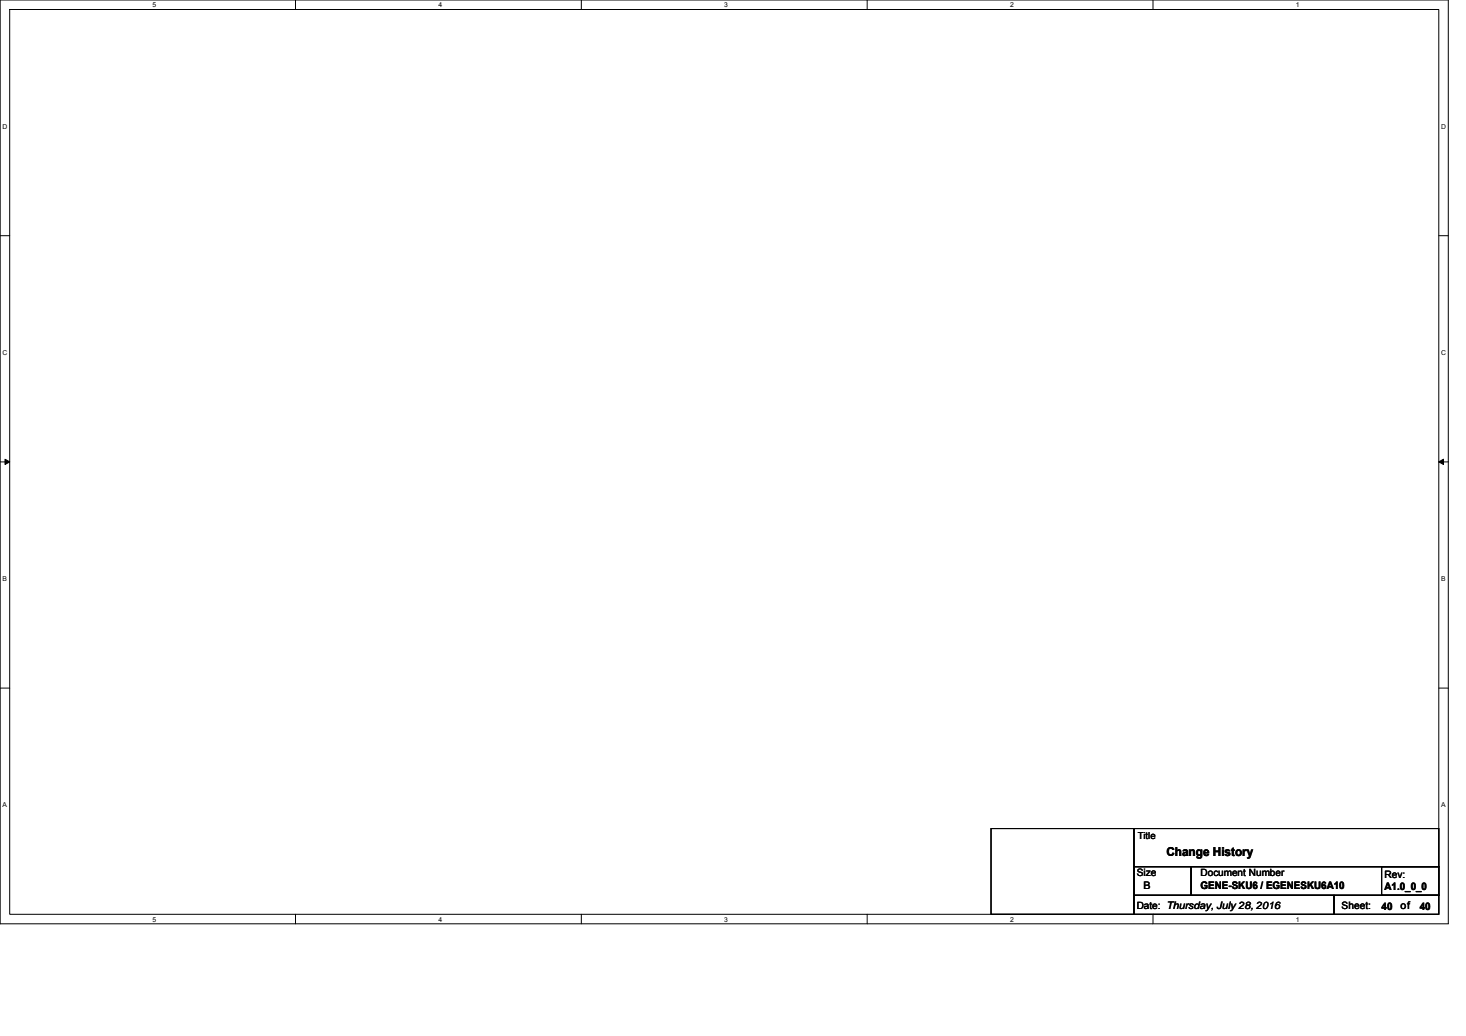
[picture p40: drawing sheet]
<svg xmlns="http://www.w3.org/2000/svg" width="297mm" height="210mm" viewBox="0 0 297 210" stroke-linecap="round" stroke-linejoin="round" font-family="sans-serif">
<defs><g id="words">
<text font-size="2.5" x="236.3" y="173.5">Change History</text>
<g font-size="2.1">
<text x="230.3" y="177.5">Size</text>
<text x="280.5" y="177.9">Rev:</text>
<text x="231.7" y="180.1">B</text>
<text x="243.3" y="180.1">GENE-SKU6 / EGENESKU6A10</text>
<text x="271.8" y="184.3">Sheet:</text>
<text x="279.9" y="184.4">40</text>
<text x="280.5" y="180.3">A1.0_0_0</text>
<text x="283.8" y="184.3">of</text>
<text x="287.7" y="184.4">40</text>
</g>
<g font-size="2">
<text x="243.3" y="177.5">Document Number</text>
<text x="230.3" y="184.2">Date: Thursday, July 28, 2016</text>
</g>
<text font-size="1.9" x="230.5" y="170.1">Title</text>
<g font-size="1.4">
<text x="30.9" y="1.5">5</text>
<text x="88.8" y="1.5">4</text>
<text x="146.7" y="1.5">3</text>
<text x="204.7" y="1.5">2</text>
<text x="262.6" y="1.5">1</text>
<text x=".5" y="26.1">D</text>
<text x="292" y="26.1">D</text>
<text x=".5" y="71.9">C</text>
<text x="292" y="71.9">C</text>
<text x=".5" y="117.8">B</text>
<text x="292" y="117.8">B</text>
<text x=".5" y="163.6">A</text>
<text x="292" y="163.6">A</text>
<text x="30.9" y="186.8">5</text>
<text x="88.8" y="186.8">4</text>
<text x="146.7" y="186.8">3</text>
<text x="204.7" y="186.8">2</text>
<text x="262.6" y="186.8">1</text>
</g>
</g></defs>
<path d="M0 0h293.5v187.2h-293.5zM2 1.9h289.5v183.4h-289.5z" fill="none" stroke="#000" stroke-width=".2"/>
<g fill="#fff">
<path d="M30.9 .2h.8v1.6h-.8z"/>
<path d="M30.9 185.5h.8v1.6h-.8z"/>
</g>
<path d="M59.9 0v1.9M59.9 185.3v1.9" fill="none" stroke="#000" stroke-width=".2"/>
<g fill="#fff">
<path d="M88.8 .2h.8v1.6h-.8z"/>
<path d="M88.8 185.5h.8v1.6h-.8z"/>
</g>
<path d="M117.8 0v1.9M117.8 185.3v1.9" fill="none" stroke="#000" stroke-width=".2"/>
<g fill="#fff">
<path d="M146.7 .2h.8v1.6h-.8z"/>
<path d="M146.7 185.5h.8v1.6h-.8z"/>
</g>
<path d="M175.7 0v1.9M175.7 185.3v1.9" fill="none" stroke="#000" stroke-width=".2"/>
<g fill="#fff">
<path d="M204.7 .2h.7v1.6h-.7z"/>
<path d="M204.7 185.5h.7v1.6h-.7z"/>
</g>
<path d="M233.6 0v1.9M233.6 185.3v1.9" fill="none" stroke="#000" stroke-width=".2"/>
<g fill="#fff">
<path d="M262.6 .2h.7v1.6h-.7z"/>
<path d="M262.6 185.5h.7v1.6h-.7z"/>
<path d="M.5 24.8h1v1.6h-1z"/>
<path d="M292 24.8h1v1.6h-1z"/>
<path d="M.5 70.7h1v1.5h-1z"/>
<path d="M292 70.7h1v1.5h-1z"/>
</g>
<path d="M0 47.8h2M291.5 47.8h2" fill="none" stroke="#000" stroke-width=".2"/>
<g fill="#fff">
<path d="M.5 116.5h.9v1.6h-.9z"/>
<path d="M292 116.5h.9v1.6h-.9z"/>
</g>
<path d="M0 93.6h2M291.5 93.6h2" fill="none" stroke="#000" stroke-width=".2"/>
<path d="M1 93.1l1 .5-1 .5zM291.5 93.6l1-.5v1z" fill="#000" stroke="#000" stroke-width=".2"/>
<g fill="#fff">
<path d="M.5 162.4h.9v1.5h-.9z"/>
<path d="M292 162.4h.9v1.5h-.9z"/>
</g>
<path d="M0 139.5h2M291.5 139.5h2M200.8 167.9h29v17.4h-29zM229.8 175.7h11.5v5.8h-11.5zM229.8 167.9h61.7v7.8h-61.7zM241.3 175.7h50.2v5.8h-50.2zM279.9 175.7h11.6v5.8h-11.6zM229.8 181.5h40.5v3.8h-40.5zM270.3 181.5h21.2v3.8h-21.2z" fill="none" stroke="#000" stroke-width=".2"/>
<use href="#words"/>
</svg>
